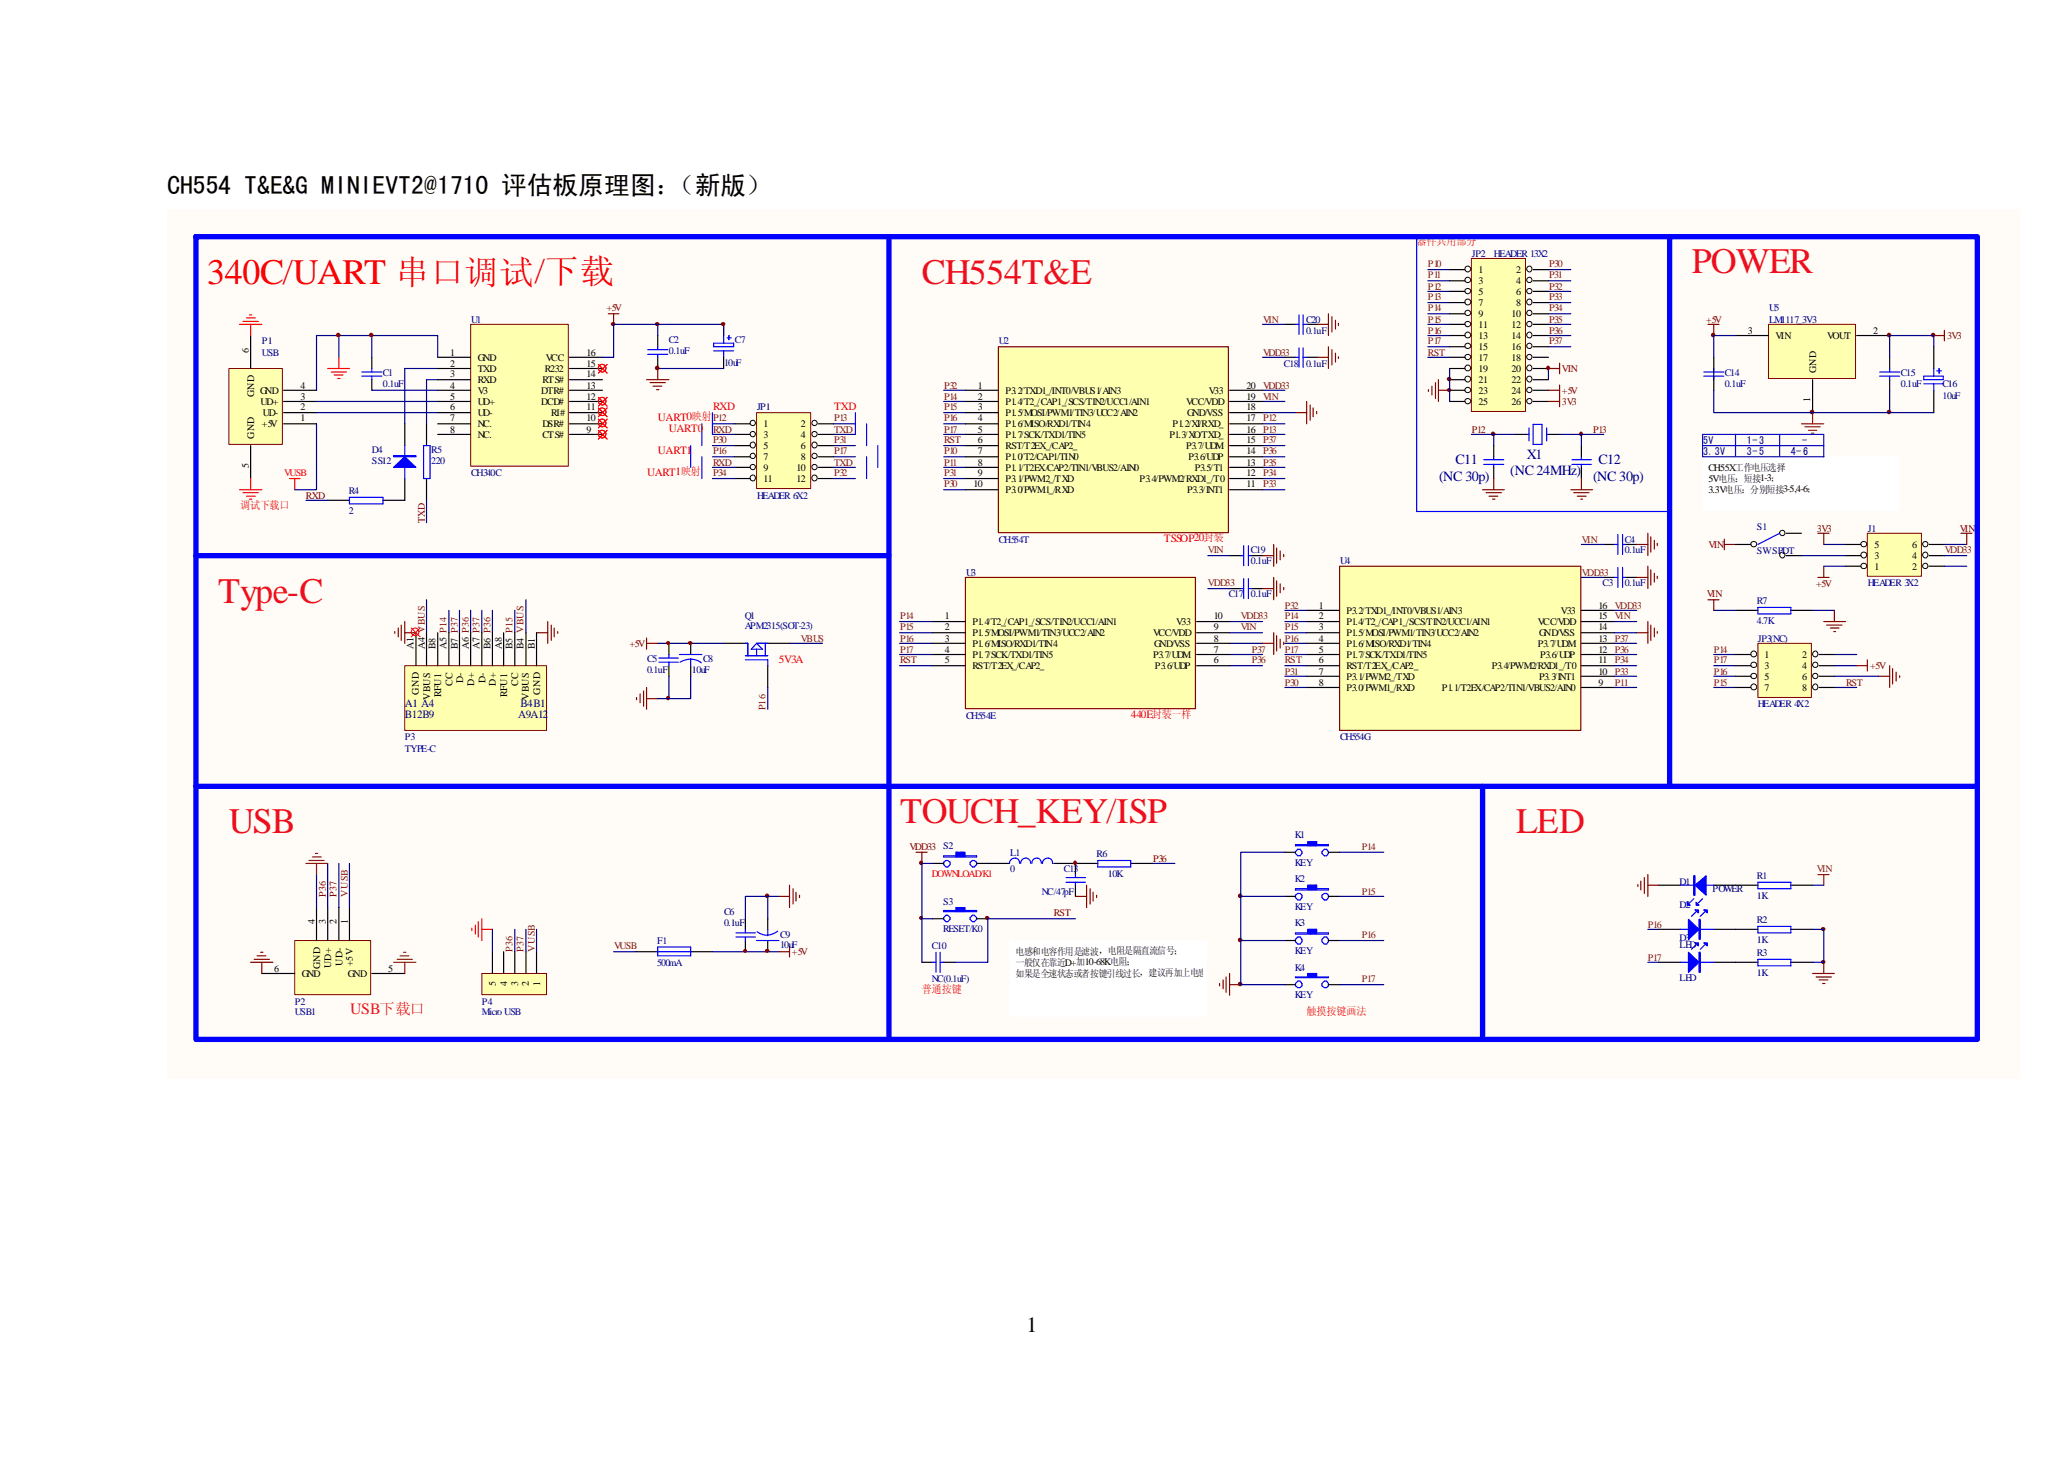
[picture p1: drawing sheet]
<svg xmlns="http://www.w3.org/2000/svg" width="297mm" height="210mm" viewBox="0 0 297 210" stroke-linecap="round" stroke-linejoin="round" font-family="sans-serif">
<defs><g id="words">
<text font-size="5.2" fill="#f00" x="29.8" y="40.8">340C/UART 串口调试/下载</text>
<g font-size="5.2" fill="#ed0e22">
<text x="132.7" y="40.8">CH554T&amp;E</text>
<text x="243.5" y="39.2">POWER</text>
<text x="31.4" y="86.7">Type-C</text>
<text x="32.9" y="119.9">USB</text>
<text x="129.5" y="118.4">TOUCH_KEY/ISP</text>
<text x="218.2" y="119.9">LED</text>
</g>
<g font-size="3.7">
<text x="24" y="28">CH554 T&amp;E&amp;G MINIEVT2@1710 评估板原理图：</text>
<text x="96.3" y="28">（新版）</text>
</g>
<text font-size="3.1" x="147.7" y="191.7">1</text>
<text font-size="2.3" fill="#ed0e22" x="50.4" y="145.9">USB下载口</text>
<g font-size="2" fill="#000080">
<text x="219.7" y="66">X1</text>
<text x="207.1" y="69.2">(NC 30p)</text>
<text x="209.5" y="66.8">C11</text>
<text x="217.3" y="68.3">(NC 24MHz)</text>
<text x="229.3" y="69.2">(NC30p)</text>
<text x="230" y="66.8">C12</text>
</g>
<g font-size="1.6" fill="#f00">
<text x="203.9" y="35.2">器件共用部分</text>
<text x="102.6" y="58.9">RXD</text>
<text x="120.1" y="58.9">TXD</text>
<text x="94.7" y="60.6">UART0映射</text>
<text x="94.7" y="65.3">UART1</text>
<text x="96.3" y="62.2">UART0</text>
<text x="93.1" y="68.4">UART1映射</text>
<text x="34.5" y="73.3">调试下载口</text>
<text x="167.5" y="78">TSSOP20封装</text>
<text x="112.1" y="95.3">5V3A</text>
<text x="162.7" y="103.3">440E封装一样</text>
<text x="132.7" y="142.8">普通按键</text>
<text x="188" y="146">触摸按键画法</text>
</g>
<g font-size="1.6" fill="#000080">
<text x="245.1" y="63.9">5V</text>
<text x="245.1" y="65.5">3.3V</text>
<text x="251.4" y="63.9">1-3</text>
<text x="251.4" y="65.5">3-5</text>
<text x="257.7" y="65.5">4- 6</text>
<text x="259.3" y="63.9">-</text>
<text x="58.3" y="101.7">A1 A4</text>
<text x="74.9" y="101.7">B4B1</text>
<text x="58.3" y="103.3">B12B9</text>
<text x="74.6" y="103.3">A9A12</text>
</g>
<g font-size="1.4" fill="#781915">
<text x="205.5" y="38.5">P10</text>
<text x="205.5" y="40.1">P11</text>
<text x="205.5" y="41.7">P12</text>
<text x="222.9" y="38.5">P30</text>
<text x="222.9" y="40.1">P31</text>
<text x="222.9" y="41.7">P32</text>
<text x="181.8" y="46.4">VIN</text>
<text x="205.5" y="43.2">P13</text>
<text x="205.5" y="44.8">P14</text>
<text x="205.5" y="46.4">P15</text>
<text x="222.9" y="43.2">P33</text>
<text x="222.9" y="44.8">P34</text>
<text x="222.9" y="46.4">P35</text>
<text x="181.8" y="51.2">VDD33</text>
<text x="205.5" y="48">P16</text>
<text x="205.5" y="49.5">P17</text>
<text x="205.5" y="51.2">RST</text>
<text x="222.9" y="48">P36</text>
<text x="222.9" y="49.5">P37</text>
<text x="135.9" y="57.5">P14</text>
<text x="135.9" y="59">P15</text>
<text x="135.9" y="55.9">P32</text>
<text x="181.8" y="55.9">VDD33</text>
<text x="181.8" y="57.5">VIN</text>
<text x="102.6" y="60.6">P12</text>
<text x="102.6" y="63.8">P30</text>
<text x="102.6" y="62.2">RXD</text>
<text x="102.6" y="65.4">P16</text>
<text x="120.1" y="60.6">P13</text>
<text x="120.1" y="63.8">P31</text>
<text x="120.1" y="62.2">TXD</text>
<text x="120.1" y="65.4">P17</text>
<text x="135.9" y="65.4">P10</text>
<text x="135.9" y="60.6">P16</text>
<text x="135.9" y="62.2">P17</text>
<text x="135.9" y="63.8">RST</text>
<text x="181.8" y="60.6">P12</text>
<text x="181.8" y="62.2">P13</text>
<text x="181.8" y="63.8">P37</text>
<text x="181.8" y="65.4">P36</text>
<text x="102.6" y="68.5">P34</text>
<text x="102.6" y="67">RXD</text>
<text x="120.1" y="68.5">P32</text>
<text x="120.1" y="67">TXD</text>
<text x="135.9" y="70.1">P30</text>
<text x="135.9" y="68.5">P31</text>
<text x="135.9" y="67">P11</text>
<text x="181.8" y="67">P35</text>
<text x="181.8" y="68.5">P34</text>
<text x="181.8" y="70.1">P33</text>
<text x="173.8" y="79.6">VIN</text>
<text x="227.7" y="82.8">VDD33</text>
<text x="227.7" y="78.1">VIN</text>
<text x="279.9" y="79.6">VDD33</text>
<text x="129.5" y="89.1">P14</text>
<text x="173.8" y="84.3">VDD33</text>
<text x="178.6" y="89.1">VDD33</text>
<text x="184.9" y="87.6">P32</text>
<text x="184.9" y="89.1">P14</text>
<text x="232.4" y="89.1">VIN</text>
<text x="232.4" y="87.6">VDD33</text>
<text x="115.2" y="92.3">VBUS</text>
<text x="129.5" y="90.7">P15</text>
<text x="129.5" y="92.3">P16</text>
<text x="129.5" y="93.9">P17</text>
<text x="129.5" y="95.4">RST</text>
<text x="178.6" y="90.7">VIN</text>
<text x="180.2" y="95.4">P36</text>
<text x="180.2" y="93.9">P37</text>
<text x="184.9" y="90.7">P15</text>
<text x="184.9" y="92.3">P16</text>
<text x="184.9" y="93.9">P17</text>
<text x="184.9" y="95.4">RST</text>
<text x="232.4" y="95.4">P34</text>
<text x="232.4" y="93.9">P36</text>
<text x="232.4" y="92.3">P37</text>
<text x="246.6" y="93.9">P14</text>
<text x="246.6" y="95.4">P17</text>
<text x="184.9" y="98.7">P30</text>
<text x="184.9" y="97">P31</text>
<text x="232.4" y="97">P33</text>
<text x="232.4" y="98.7">P11</text>
<text x="246.6" y="98.7">P15</text>
<text x="246.6" y="97">P16</text>
<text x="265.7" y="98.7">RST</text>
<text x="110.2" y="102.1" transform="rotate(-90 110.2 102.1)">P16</text>
<text x="196" y="122.4">P14</text>
<text x="261.5" y="125.5">VIN</text>
<text x="50" y="129" transform="rotate(-90 50 129)">VUSB</text>
<text x="196" y="128.7">P15</text>
<text x="73.7" y="136.9" transform="rotate(-90 73.7 136.9)">P36</text>
<text x="75.4" y="136.9" transform="rotate(-90 75.4 136.9)">P37</text>
<text x="77" y="136.9" transform="rotate(-90 77 136.9)">VUSB</text>
<text x="88.4" y="136.6">VUSB</text>
<text x="196" y="135">P16</text>
<text x="237.2" y="133.4">P16</text>
<text x="196" y="141.3">P17</text>
<text x="237.2" y="138.2">P17</text>
</g>
<g font-size="1.4" fill="#000080">
<text x="211.8" y="36.9">JP2</text>
<text x="215" y="36.9">HEADER 13X2</text>
<text x="67.8" y="46.4">U1</text>
<text x="188" y="46.4">C20</text>
<text x="254.6" y="44.8">U5</text>
<text x="254.6" y="46.4">LM1117_3V3</text>
<text x="37.7" y="49.5">P1</text>
<text x="37.7" y="51.2">USB</text>
<text x="96.3" y="49.4">C2</text>
<text x="96.3" y="51">0.1uF</text>
<text x="104.2" y="52.6">10uF</text>
<text x="105.7" y="49.4">C7</text>
<text x="143.8" y="49.5">U2</text>
<text x="184.7" y="52.8">C18</text>
<text x="188" y="52.8">0.1uF</text>
<text x="188" y="48">0.1uF</text>
<text x="55.1" y="54.1">C1</text>
<text x="55.1" y="55.7">0.1uF</text>
<text x="109" y="59">JP1</text>
<text x="248.2" y="54.1">C14</text>
<text x="248.2" y="55.7">0.1uF</text>
<text x="273.6" y="54.1">C15</text>
<text x="273.6" y="55.7">0.1uF</text>
<text x="279.6" y="55.7">C16</text>
<text x="279.6" y="57.3">10uF</text>
<text x="53.5" y="65.2">D4</text>
<text x="62.1" y="65.2">R5</text>
<text x="50.2" y="71">R4</text>
<text x="53.5" y="66.8">SS12</text>
<text x="62.1" y="66.8">220</text>
<text x="67.8" y="68.5">CH340C</text>
<text x="109" y="71.7">HEADER 6X2</text>
<text x="50.2" y="73.9">2</text>
<text x="252.8" y="76.3">S1</text>
<text x="268.8" y="76.5">J1</text>
<text x="139" y="82.8">U3</text>
<text x="143.8" y="78.1">CH554T</text>
<text x="180" y="79.6">C19</text>
<text x="180" y="81.2">0.1uF</text>
<text x="192.9" y="81.2">U4</text>
<text x="233.8" y="78.1">C4</text>
<text x="233.8" y="79.6">0.1uF</text>
<text x="252.8" y="79.8">SWSPDT</text>
<text x="107.2" y="89">Q1</text>
<text x="176.9" y="86">C17</text>
<text x="180" y="86">0.1uF</text>
<text x="230.6" y="84.3">C3</text>
<text x="233.8" y="84.3">0.1uF</text>
<text x="252.8" y="86.9">R7</text>
<text x="252.8" y="89.8">4.7K</text>
<text x="268.8" y="84.3">HEADER 3X2</text>
<text x="93.1" y="95.3">C5</text>
<text x="101.2" y="95.3">C8</text>
<text x="107.2" y="90.5">APM2315(SOT-23)</text>
<text x="253" y="92.3">JP3(NC)</text>
<text x="93.1" y="96.9">0.1uF</text>
<text x="99.6" y="96.9">10uF</text>
<text x="253" y="101.8">HEADER 4X2</text>
<text x="58.3" y="106.5">P3</text>
<text x="139" y="103.4">CH554E</text>
<text x="192.9" y="106.5">CH554G</text>
<text x="58.3" y="108.1">TYPE-C</text>
<text x="145.4" y="123.1">L1</text>
<text x="145.4" y="125.5">0</text>
<text x="153.1" y="125.5">C13</text>
<text x="157.8" y="123.3">R6</text>
<text x="186.4" y="120.6">K1</text>
<text x="186.4" y="124.6">KEY</text>
<text x="104.2" y="131.7">C6</text>
<text x="135.7" y="130.1">S3</text>
<text x="149.9" y="128.7">NC/47pF</text>
<text x="159.4" y="126.2">10K</text>
<text x="186.4" y="126.9">K2</text>
<text x="186.4" y="130.9">KEY</text>
<text x="241.7" y="130.6">D2</text>
<text x="241.7" y="127.3">D1</text>
<text x="246.5" y="128.4">POWER</text>
<text x="252.8" y="126.5">R1</text>
<text x="252.8" y="129.3">1K</text>
<text x="94.6" y="135.8">F1</text>
<text x="104.2" y="133.3">0.1uF</text>
<text x="112.3" y="134.9">C9</text>
<text x="112.3" y="136.4">10uF</text>
<text x="134.1" y="136.6">C10</text>
<text x="135.7" y="134">RESET/K0</text>
<text x="186.4" y="133.3">K3</text>
<text x="186.4" y="137.3">KEY</text>
<text x="241.7" y="135.3">D3</text>
<text x="241.7" y="136.4">LED</text>
<text x="252.8" y="137.5">R3</text>
<text x="252.8" y="132.8">R2</text>
<text x="252.8" y="135.7">1K</text>
<text x="94.6" y="139">500mA</text>
<text x="134.1" y="141.3">NC(0.1uF)</text>
<text x="186.4" y="139.6">K4</text>
<text x="186.4" y="143.5">KEY</text>
<text x="241.7" y="141.2">LED</text>
<text x="252.8" y="140.4">1K</text>
<text x="42.4" y="144.5">P2</text>
<text x="42.4" y="146.1">USB1</text>
<text x="69.3" y="144.5">P4</text>
<text x="69.3" y="146.1">Micro USB</text>
</g>
<g font-size="1.4">
<text x="212.8" y="39.3">1</text>
<text x="212.8" y="40.8">3</text>
<text x="218.2" y="39.3">2</text>
<text x="218.2" y="40.8">4</text>
<text x="212.8" y="42.4">5</text>
<text x="212.8" y="44">7</text>
<text x="212.8" y="45.6">9</text>
<text x="212.8" y="47.2">11</text>
<text x="217.5" y="45.6">10</text>
<text x="217.5" y="47.2">12</text>
<text x="218.2" y="42.4">6</text>
<text x="218.2" y="44">8</text>
<text x="35.8" y="50.7" transform="rotate(-90 35.8 50.7)">6</text>
<text x="64.8" y="51.2">1</text>
<text x="64.8" y="52.8">2</text>
<text x="68.7" y="51.9">GND</text>
<text x="68.7" y="53.5">TXD</text>
<text x="78.4" y="53.5">R232</text>
<text x="78.6" y="51.9">VCC</text>
<text x="84.4" y="51.2">16</text>
<text x="84.4" y="52.8">15</text>
<text x="212.8" y="48.8">13</text>
<text x="212.8" y="50.4">15</text>
<text x="212.8" y="51.9">17</text>
<text x="212.8" y="53.5">19</text>
<text x="217.5" y="48.8">14</text>
<text x="217.5" y="50.4">16</text>
<text x="217.5" y="51.9">18</text>
<text x="217.5" y="53.5">20</text>
<text x="251.5" y="48">3</text>
<text x="255.5" y="48.8">VIN</text>
<text x="261.4" y="53.7" transform="rotate(-90 261.4 53.7)">GND</text>
<text x="263" y="48.8">VOUT</text>
<text x="269.6" y="48">2</text>
<text x="36.6" y="57.2" transform="rotate(-90 36.6 57.2)">GND</text>
<text x="37.4" y="56.7">GND</text>
<text x="37.5" y="58.3">UD+</text>
<text x="37.8" y="59.9">UD-</text>
<text x="43.3" y="55.9">4</text>
<text x="43.3" y="57.5">3</text>
<text x="43.3" y="59">2</text>
<text x="64.8" y="55.9">4</text>
<text x="64.8" y="57.5">5</text>
<text x="64.8" y="59">6</text>
<text x="64.8" y="54.3">3</text>
<text x="68.7" y="56.7">V3</text>
<text x="68.7" y="58.3">UD+</text>
<text x="68.7" y="59.9">UD-</text>
<text x="68.7" y="55.1">RXD</text>
<text x="77.9" y="56.7">DTR#</text>
<text x="77.9" y="58.3">DCD#</text>
<text x="78.1" y="55.1">RTS#</text>
<text x="79.3" y="59.9">RI#</text>
<text x="84.4" y="54.3">14</text>
<text x="84.4" y="55.9">13</text>
<text x="84.4" y="59">11</text>
<text x="84.4" y="57.5">12</text>
<text x="140.7" y="59">3</text>
<text x="140.7" y="55.9">1</text>
<text x="140.7" y="57.5">2</text>
<text x="144.7" y="59.9">P1.5/MOSI/PWM1/TIN3/UCC2/AIN2</text>
<text x="144.7" y="56.7">P3.2/TXD1_/INT0/VBUS1/AIN3</text>
<text x="144.7" y="58.3">P1.4/T2_/CAP1_/SCS/TIN2/UCC1/AIN1</text>
<text x="170.7" y="58.3">VCC/VDD</text>
<text x="170.9" y="59.9">GND/VSS</text>
<text x="174" y="56.7">V33</text>
<text x="179.4" y="59">18</text>
<text x="179.4" y="57.5">19</text>
<text x="179.4" y="55.9">20</text>
<text x="212.8" y="55.1">21</text>
<text x="212.8" y="56.7">23</text>
<text x="212.8" y="58.3">25</text>
<text x="217.5" y="55.1">22</text>
<text x="217.5" y="56.7">24</text>
<text x="217.5" y="58.3">26</text>
<text x="260.5" y="57.8" transform="rotate(-90 260.5 57.8)">1</text>
<text x="36.6" y="63.2" transform="rotate(-90 36.6 63.2)">GND</text>
<text x="37.7" y="61.4">+5V</text>
<text x="43.3" y="60.6">1</text>
<text x="64.8" y="62.2">8</text>
<text x="64.8" y="60.6">7</text>
<text x="68.7" y="63">NC.</text>
<text x="68.7" y="61.4">NC.</text>
<text x="78.1" y="61.4">DSR#</text>
<text x="78.1" y="63">CTS#</text>
<text x="84.4" y="60.6">10</text>
<text x="84.4" y="62.2">9</text>
<text x="109.9" y="61.4">1</text>
<text x="109.9" y="63">3</text>
<text x="109.9" y="64.6">5</text>
<text x="115.2" y="61.4">2</text>
<text x="115.2" y="63">4</text>
<text x="115.2" y="64.6">6</text>
<text x="140.7" y="60.6">4</text>
<text x="140.7" y="62.2">5</text>
<text x="140.7" y="63.8">6</text>
<text x="140.7" y="65.4">7</text>
<text x="144.7" y="61.4">P1.6/MISO/RXD1/TIN4</text>
<text x="144.7" y="63">P1.7/SCK/TXD1/TIN5</text>
<text x="144.7" y="64.6">RST/T2EX_/CAP2_</text>
<text x="168.3" y="63">P1.3/XO/TXD_</text>
<text x="168.7" y="61.4">P1.2/XI/RXD_</text>
<text x="170.7" y="64.6">P3.7/UDM</text>
<text x="179.4" y="65.4">14</text>
<text x="179.4" y="63.8">15</text>
<text x="179.4" y="62.2">16</text>
<text x="179.4" y="60.6">17</text>
<text x="35.8" y="67.3" transform="rotate(-90 35.8 67.3)">5</text>
<text x="109.9" y="66.1">7</text>
<text x="109.9" y="67.7">9</text>
<text x="109.9" y="69.4">11</text>
<text x="114.6" y="67.7">10</text>
<text x="114.6" y="69.4">12</text>
<text x="115.2" y="66.1">8</text>
<text x="140.1" y="70.1">10</text>
<text x="140.7" y="67">8</text>
<text x="140.7" y="68.5">9</text>
<text x="144.7" y="66.1">P1.0/T2/CAP1/TIN0</text>
<text x="144.7" y="67.7">P1.1/T2EX/CAP2/TIN1/VBUS2/AIN0</text>
<text x="144.7" y="69.4">P3.1/PWM2_/TXD</text>
<text x="144.7" y="71">P3.0/PWM1_/RXD</text>
<text x="164" y="69.4">P3.4/PWM2/RXD1_/T0</text>
<text x="170.9" y="71">P3.3/INT1</text>
<text x="171" y="66.1">P3.6/UDP</text>
<text x="172" y="67.7">P3.5/T1</text>
<text x="179.4" y="70.1">11</text>
<text x="179.4" y="68.5">12</text>
<text x="179.4" y="67">13</text>
<text x="245.9" y="67.7">CH55X工作电压选择</text>
<text x="245.9" y="69.4">5V电压：短接1-3；</text>
<text x="245.9" y="71">3.3V电压：分别短接3-5,4-6；</text>
<text x="269.7" y="82">1</text>
<text x="269.7" y="80.4">3</text>
<text x="269.7" y="78.8">5</text>
<text x="275.2" y="82">2</text>
<text x="275.2" y="80.4">4</text>
<text x="275.2" y="78.8">6</text>
<text x="136" y="89.1">1</text>
<text x="140" y="89.9">P1.4/T2_/CAP1_/SCS/TIN2/UCC1/AIN1</text>
<text x="169.2" y="89.9">V33</text>
<text x="174.7" y="89.1">10</text>
<text x="189.8" y="87.6">1</text>
<text x="189.8" y="89.1">2</text>
<text x="193.8" y="88.3">P3.2/TXD1_/INT0/VBUS1/AIN3</text>
<text x="193.8" y="89.9">P1.4/T2_/CAP1_/SCS/TIN2/UCC1/AIN1</text>
<text x="221.3" y="89.9">VCC/VDD</text>
<text x="224.6" y="88.3">V33</text>
<text x="230" y="89.1">15</text>
<text x="230" y="87.6">16</text>
<text x="59.5" y="93.4" transform="rotate(-90 59.5 93.4)">A1</text>
<text x="61.1" y="93.4" transform="rotate(-90 61.1 93.4)">A4 VBUS</text>
<text x="62.7" y="93.4" transform="rotate(-90 62.7 93.4)">B8</text>
<text x="64.3" y="93.4" transform="rotate(-90 64.3 93.4)">A5 P14</text>
<text x="65.9" y="93.4" transform="rotate(-90 65.9 93.4)">B7 P37</text>
<text x="67.5" y="93.4" transform="rotate(-90 67.5 93.4)">A6 P36</text>
<text x="69" y="93.4" transform="rotate(-90 69 93.4)">A7 P37</text>
<text x="70.6" y="93.4" transform="rotate(-90 70.6 93.4)">B6 P36</text>
<text x="72.2" y="93.4" transform="rotate(-90 72.2 93.4)">A8</text>
<text x="73.7" y="93.4" transform="rotate(-90 73.7 93.4)">B5 P15</text>
<text x="75.4" y="93.4" transform="rotate(-90 75.4 93.4)">B4 VBUS</text>
<text x="77" y="93.4" transform="rotate(-90 77 93.4)">B1</text>
<text x="136" y="90.7">2</text>
<text x="136" y="92.3">3</text>
<text x="136" y="93.9">4</text>
<text x="136" y="95.4">5</text>
<text x="140" y="91.5">P1.5/MOSI/PWM1/TIN3/UCC2/AIN2</text>
<text x="140" y="93.1">P1.6/MISO/RXD1/TIN4</text>
<text x="140" y="94.7">P1.7/SCK/TXD1/TIN5</text>
<text x="165.9" y="94.7">P3.7/UDM</text>
<text x="165.9" y="91.5">VCC/VDD</text>
<text x="166.1" y="93.1">GND/VSS</text>
<text x="174.7" y="92.3">8</text>
<text x="174.7" y="95.4">6</text>
<text x="174.7" y="93.9">7</text>
<text x="174.7" y="90.7">9</text>
<text x="189.8" y="90.7">3</text>
<text x="189.8" y="92.3">4</text>
<text x="189.8" y="93.9">5</text>
<text x="189.8" y="95.4">6</text>
<text x="193.8" y="91.5">P1.5/MOSI/PWM1/TIN3/UCC2/AIN2</text>
<text x="193.8" y="93.1">P1.6/MISO/RXD1/TIN4</text>
<text x="193.8" y="94.7">P1.7/SCK/TXD1/TIN5</text>
<text x="221.3" y="93.1">P3.7/UDM</text>
<text x="221.5" y="91.5">GND/VSS</text>
<text x="221.7" y="94.7">P3.6/UDP</text>
<text x="230" y="92.3">13</text>
<text x="230" y="90.7">14</text>
<text x="230" y="95.4">11</text>
<text x="230" y="93.9">12</text>
<text x="253.9" y="94.7">1</text>
<text x="259.3" y="94.7">2</text>
<text x="60.3" y="99.9" transform="rotate(-90 60.3 99.9)">GND</text>
<text x="61.9" y="100.7" transform="rotate(-90 61.9 100.7)">VBUS</text>
<text x="63.5" y="100.3" transform="rotate(-90 63.5 100.3)">RFU1</text>
<text x="65.1" y="98.7" transform="rotate(-90 65.1 98.7)">CC</text>
<text x="66.6" y="98.3" transform="rotate(-90 66.6 98.3)">D-</text>
<text x="68.2" y="98.7" transform="rotate(-90 68.2 98.7)">D+</text>
<text x="69.8" y="98.3" transform="rotate(-90 69.8 98.3)">D-</text>
<text x="71.4" y="98.7" transform="rotate(-90 71.4 98.7)">D+</text>
<text x="73" y="100.3" transform="rotate(-90 73 100.3)">RFU1</text>
<text x="74.6" y="98.7" transform="rotate(-90 74.6 98.7)">CC</text>
<text x="76.1" y="100.7" transform="rotate(-90 76.1 100.7)">VBUS</text>
<text x="77.7" y="99.9" transform="rotate(-90 77.7 99.9)">GND</text>
<text x="140" y="96.3">RST/T2EX_/CAP2_</text>
<text x="166.2" y="96.3">P3.6/UDP</text>
<text x="189.8" y="97">7</text>
<text x="189.8" y="98.7">8</text>
<text x="193.8" y="96.3">RST/T2EX_/CAP2_</text>
<text x="193.8" y="97.8">P3.1/PWM2_/TXD</text>
<text x="193.8" y="99.4">P3.0/PWM1_/RXD</text>
<text x="207.5" y="99.4">P1.1/T2EX/CAP2/TIN1/VBUS2/AIN0</text>
<text x="214.7" y="96.3">P3.4/PWM2/RXD1_/T0</text>
<text x="221.5" y="97.8">P3.3/INT1</text>
<text x="230" y="98.7">9</text>
<text x="230" y="97">10</text>
<text x="253.9" y="96.3">3</text>
<text x="253.9" y="97.8">5</text>
<text x="253.9" y="99.4">7</text>
<text x="259.3" y="96.3">4</text>
<text x="259.3" y="97.8">6</text>
<text x="259.3" y="99.4">8</text>
<text x="45.3" y="132.9" transform="rotate(-90 45.3 132.9)">4</text>
<text x="46.9" y="132.9" transform="rotate(-90 46.9 132.9)">3</text>
<text x="48.4" y="132.9" transform="rotate(-90 48.4 132.9)">2</text>
<text x="50" y="132.9" transform="rotate(-90 50 132.9)">1</text>
<text x="146.1" y="137.4">电感和电容作用是滤波，电阻是隔直流信号；</text>
<text x="39.5" y="139.8">6</text>
<text x="43.4" y="140.6">GND</text>
<text x="46.1" y="139.5" transform="rotate(-90 46.1 139.5)">GND</text>
<text x="47.7" y="139.3" transform="rotate(-90 47.7 139.3)">UD+</text>
<text x="49.3" y="139" transform="rotate(-90 49.3 139)">UD-</text>
<text x="50" y="140.6">GND</text>
<text x="50.8" y="139" transform="rotate(-90 50.8 139)">+5V</text>
<text x="55.9" y="139.8">5</text>
<text x="71.4" y="141.8" transform="rotate(-90 71.4 141.8)">5</text>
<text x="73" y="141.8" transform="rotate(-90 73 141.8)">4</text>
<text x="74.6" y="141.8" transform="rotate(-90 74.6 141.8)">3</text>
<text x="76.1" y="141.8" transform="rotate(-90 76.1 141.8)">2</text>
<text x="77.7" y="141.8" transform="rotate(-90 77.7 141.8)">1</text>
<text x="146.1" y="139">一般仅在靠近D+加10-68K电阻；</text>
<text x="146.1" y="140.6">如果是全速状态或者按键引线过长，建议再加上电感</text>
<text x="173.7" y="140.4">和电容</text>
</g>
<g font-size="1.4" fill="#800000">
<text x="87.3" y="44.8">+5V</text>
<text x="245.5" y="46.4">+5V</text>
<text x="224.8" y="53.5">VIN</text>
<text x="280.2" y="48.8">3V3</text>
<text x="224.8" y="56.7">+5V</text>
<text x="224.8" y="58.3">3V3</text>
<text x="211.8" y="62.2">P12</text>
<text x="229.3" y="62.2">P13</text>
<text x="44" y="71.7">RXD</text>
<text x="61.1" y="75.2" transform="rotate(-90 61.1 75.2)">TXD</text>
<text x="261.5" y="76.5">3V3</text>
<text x="282" y="76.5">VIN</text>
<text x="245.9" y="78.8">VIN</text>
<text x="245.6" y="86">VIN</text>
<text x="261.4" y="84.4">+5V</text>
<text x="90.6" y="93.1">+5V</text>
<text x="269.2" y="96.3">+5V</text>
<text x="130.9" y="122.4">VDD33 S2</text>
<text x="165.9" y="124">P36</text>
<text x="46.9" y="129" transform="rotate(-90 46.9 129)">P36</text>
<text x="48.4" y="129" transform="rotate(-90 48.4 129)">P37</text>
<text x="151.6" y="131.8">RST</text>
<text x="114" y="137.3">+5V</text>
</g>
<g font-size="1.4" fill="#f00">
<text x="40.9" y="68.5">VUSB</text>
<text x="134.1" y="126.2">DOWNLOAD/K1</text>
</g>
</g></defs>
<path d="M24 30.1h266.7v125.2h-266.7z" fill-rule="evenodd" fill="#fffcf8"/>
<g fill="none" stroke="#00f" stroke-width=".17">
<path d="M213.5 66.8h2.9M213.5 66.1h2.9M215 65.7v.4M215 66.8v.4M219.7 62.5h.3M220 61.6v1.8M220.6 61.1h1.3v2.8h-1.3zM222.6 61.6v1.8M222.6 62.5h.2M226.2 66.8h2.8M226.2 66.1h2.8M227.6 65.7v.4"/>
<path d="M227.6 66.8v.4"/>
</g>
<path d="M215 64.1v1.6M215 67.2v1.6M218.1 62.5h1.6M222.8 62.5h1.7M227.6 64.1v1.6M227.6 67.2v1.6" fill="none" stroke="#000" stroke-width=".17"/>
<path d="M213.4 70.5h3.1M213.9 70.9h2.2M214.3 71.4h1.3M214.8 71.8h.3M215 68.8v1.7M226.1 70.5h3.1M226.5 70.9h2.2M227 71.4h1.3M227.5 71.8h.3M227.6 68.8v1.7" fill="none" stroke="#800000" stroke-width=".17"/>
<path d="M42.4 135.3h10.9v7.8h-10.9z" fill-rule="evenodd" fill="#ffffb0" stroke="#800000" stroke-width=".14"/>
<g fill="none" stroke="#000" stroke-width=".17">
<path d="M94.7 48.3v1.6M94.7 51.4v1.6M104.1 46.7v1.6M104.1 51.4v1.6M45.6 130.6v4.7M47.2 130.6v4.7M48.8 130.6v4.7M50.3 130.6v4.7M91.5 136.9h3.2M99.4 136.9h3.1M107.3 132.2v1.5M107.3 135.3v1.6"/>
<path d="M110.5 132.2v1.5M110.5 135.3v1.6M132.7 138.4h1.5M134.2 132.2h1.6M135.8 138.4h1.6M140.5 132.2h1.7M184.9 135.3h1.5M184.9 122.6h1.5M184.9 129h1.5M191.2 135.3h1.6M191.2 122.6h1.6M191.2 129h1.6"/>
<path d="M238.7 138.4h3.2M238.7 133.7h3.2M238.7 127.4h3.2M246.6 138.4h6.4M246.6 133.7h6.4M246.6 127.4h6.4M257.7 138.4h3.2M257.7 133.7h3.2M257.7 127.4h3.2M37.7 140.1h4.7M53.5 140.1h4.8M184.9 141.7h1.5"/>
<path d="M191.2 141.7h1.6"/>
</g>
<g fill="none" stroke="#000080" stroke-width=".17">
<path d="M205.5 38.8h3.1M222.8 38.8h3.3M94.7 53h9.4M135.8 56.1h3.1M135.8 57.8h3.1M135.8 59.4h3.1M181.7 56.1h3.2M181.7 57.8h3.2M181.7 59.4h4.7M205.5 40.4h3.1M205.5 41.9h3.1M205.5 43.5h3.1"/>
<path d="M205.5 45.1h3.1M205.5 46.7h3.1M205.5 48.3h3.1M205.5 49.9h3.1M205.5 51.4h3.1M222.8 40.4h3.3M222.8 41.9h3.3M222.8 43.5h3.3M222.8 45.1h3.3M222.8 46.7h3.3M222.8 48.3h3.3M222.8 49.9h3.3"/>
<path d="M102.5 61h3.2M102.5 62.5h3.2M102.5 64.1h3.2M120 61h3.1M120 62.5h3.1M120 64.1h3.1M135.8 61h3.1M135.8 62.5h3.1M135.8 64.1h3.1M135.8 65.7h3.1M135.8 67.2h3.1M135.8 68.8h3.1"/>
<path d="M135.8 70.5h3.1M181.7 61h3.2M181.7 62.5h3.2M181.7 64.1h3.2M181.7 65.7h3.2M181.7 67.2h3.2M181.7 68.8h3.2M181.7 70.5h3.2M129.5 89.4h4.7M129.5 91h4.7M129.5 92.6h4.7M129.5 94.2h4.7"/>
<path d="M129.5 95.8h4.7M177 89.4h4.7M177 91h4.7M177 92.6h4.7M177 94.2h4.7M177 95.8h4.7M45.6 125.8v4.8M47.2 124.2v6.4M48.8 124.2v6.4M50.3 124.2v6.4M88.3 136.9h3.2M102.5 136.9h9.6"/>
<path d="M110.5 129v3.2M192.8 135.3h6.3M192.8 129h6.3M192.8 122.6h6.3M237.2 133.7h1.5M237.2 138.4h1.5M192.8 141.7h6.3"/>
</g>
<path d="M44 124.2h3.2M44.4 123.8h2.3M45 123.3h1.2M45.4 122.8h.3M45.6 124.2v1.6M56.6 138.4h3.3M57.1 138h2.3M57.6 137.5h1.2M58.1 137h.3M58.3 138.4v1.7M261.6 125.8h1.6M262.5 125.8v1.6" fill="none" stroke="#781915" stroke-width=".17"/>
<g fill="none" stroke="#00f" stroke-width=".17">
<path d="M93.2 51h2.9M93.2 50.3h2.9M94.7 49.9v.4M94.7 51v.4M102.7 49.4h2.9v.5h-2.9zM102.7 50.5h2.9M104.1 48.3v1.1M104.1 50.5v.9M104.6 48.6h.6M104.9 48.3v.6M94.7 136.2h4.7v1.3h-4.7zM94.7 136.9h4.7"/>
<path d="M105.9 134.2h2.8M105.9 134.8h2.8M107.3 133.7v.5M107.3 134.8v.5M108.9 135.3h3.2M110.5 133.7v.9M111.9 134a2.27 2.27 0 0 1-2.9 0M134.2 138.4h.5M134.7 137v2.9M135.3 138.4h.5M135.3 137v2.9M135.8 131h4.7v.2h-4.7z"/>
<path d="M135.8 132l.3-.3h.3l.3 .3v.3l-.3 .3h-.3l-.3-.3zM137.6 131.2v-.6h1.3v.6M137.6 130.9h1.3M137.6 130.7h1.3M137.7 130.6v.6M137.8 130.6v.6M138 130.6v.6M138.2 130.6v.6M138.3 130.6v.6M138.5 130.6v.6M138.7 130.6v.6M139.6 132l.4-.3h.2l.3 .3v.3l-.3 .3h-.2l-.4-.3z"/>
<path d="M186.4 134.2h4.8v.2h-4.8zM186.4 135.1l.4-.3h.3l.3 .3v.4l-.3 .3h-.3l-.4-.3zM186.4 127.9h4.8v.1h-4.8zM186.4 121.5h4.8v.2h-4.8zM186.4 122.5l.4-.3h.3l.3 .3v.3l-.3 .3h-.3l-.4-.3zM186.4 128.8l.4-.3h.3l.3 .3v.3l-.3 .4h-.3l-.4-.4zM188.2 134.4v-.7h1.3v.7M188.2 128v-.6h1.3v.6M188.2 121.7v-.6h1.3v.6M188.2 134h1.3M188.2 133.9h1.3M188.2 121.3h1.3"/>
<path d="M188.2 127.7h1.3M188.2 127.5h1.3M188.4 121.1v.6M188.4 127.4v.6M188.4 133.7v.7M188.6 121.1v.6M188.6 127.4v.6M188.6 133.7v.7M188.8 121.1v.6M188.8 127.4v.6M188.8 133.7v.7M189 121.1v.6"/>
<path d="M189 127.4v.6M189 133.7v.7M189.1 121.1v.6M189.1 127.4v.6M189.1 133.7v.7M189.3 121.1v.6M189.3 127.4v.6M189.3 133.7v.7M190.2 128.8l.4-.3h.3l.3 .3v.3l-.3 .4h-.3l-.4-.4zM190.6 134.8h.3l.3 .3v.4l-.3 .3h-.3l-.4-.3v-.4zM190.6 122.2h.3l.3 .3v.3l-.3 .3h-.3l-.4-.3v-.3zM241.9 138.4h4.7"/>
<path d="M241.9 133.7h4.7M241.9 127.4h4.7M243.8 129.3l-.6 .6M244.1 135.9l-.7 .7M244.1 131.2l-.7 .6M245 129.3l-.6 .6M245.4 135.9l-.7 .7M245.4 131.2l-.7 .6M253 133.3h4.7v.9h-4.7zM253 126.9h4.7v1h-4.7zM253 138h4.7v1h-4.7zM186.4 140.6h4.8h-4.8z"/>
<path d="M186.4 141.5l.4-.3h.3l.3 .3v.3l-.3 .3h-.3l-.4-.3zM188.2 140.6v-.5h1.3v.5M188.2 140.4h1.3M188.2 140.2h1.3M188.4 140.1v.5M188.6 140.1v.5M188.8 140.1v.5M189 140.1v.5M189.1 140.1v.5M189.3 140.1v.5M190.6 141.2h.3l.3 .3v.3l-.3 .3h-.3l-.4-.3v-.3z"/>
</g>
<g fill="none" stroke="#800000" stroke-width=".17">
<path d="M93 54.6h3.3M93.6 55h2.2M94 55.6h1.2M94.5 56.1h.3M94.7 53v1.6M186.4 59.4h1.6M188 57.8v3.2M188.6 58.3v2.2M189 58.7v1.3M189.5 59.2v.3M205.6 56.1v.2M206.1 55.6v1.2"/>
<path d="M206.6 55v2.3M207 54.6v3.2M207 56.1h1.6M222.8 53h1.7M224.5 52.3v1.5M181.7 92.6h1.6M183.3 91v3.2M183.7 91.5v2.2M184.2 92v1.2M184.7 92.4v.3M112.1 129h1.5M112.1 136.9h1.5"/>
<path d="M113.6 127.4v3.2M113.6 136.1v1.6M114.1 127.9v2.2M114.6 128.4v1.2M115.1 128.8v.3M131.8 122.6h1.6M132.7 122.6v1.6M175.5 141.5v.3M176 141v1.3M176.4 140.6v2.2M177 140.1v3.1M177 141.7h1.6"/>
</g>
<g fill="#00f" stroke="#00f" stroke-width=".17">
<path d="M243 137l1.5 1.4-1.5 1.5z" fill-rule="evenodd"/>
<path d="M244.5 137h.2v2.9h-.2z" fill-rule="evenodd"/>
<path d="M245.2 135.7h.5v.4z" fill-rule="evenodd"/>
<path d="M243.9 135.7h.5v.4z" fill-rule="evenodd"/>
<path d="M243 132.3l1.5 1.4-1.5 1.4z" fill-rule="evenodd"/>
<path d="M244.5 132.3h.2v2.8h-.2z" fill-rule="evenodd"/>
<path d="M245.2 130.9h.5v.4z" fill-rule="evenodd"/>
<path d="M243.9 130.9h.5v.4z" fill-rule="evenodd"/>
<path d="M243.9 127.4l1.6-1.4v2.8z" fill-rule="evenodd"/>
<path d="M243.8 126h.1v2.8h-.1z" fill-rule="evenodd"/>
<path d="M242.8 129.8l.4 .4h-.4z" fill-rule="evenodd"/>
<path d="M244.1 129.8l.4 .4h-.4z" fill-rule="evenodd"/>
</g>
<path d="M213.4 113.1v36.4" fill="none" stroke="#00f" stroke-width=".76"/>
<path d="M32.9 53h7.7v10.9h-7.7z" fill-rule="evenodd" fill="#ffffb0" stroke="#800000" stroke-width=".14"/>
<path d="M36.1 48.3v4.7M40.8 56.1h4.8M40.8 57.8h4.8M40.8 59.4h4.8M36.1 64.1v4.7M40.8 61h4.8" fill="none" stroke="#000" stroke-width=".17"/>
<g fill="none" stroke="#f00" stroke-width=".17">
<path d="M34.5 46.7h3.2M35 46.2h2.2M35.5 45.7h1.2M35.9 45.3h.3M36.1 46.7v1.6M47.2 53h3.1M47.7 53.5h2.2M48.1 53.9h1.3M48.6 54.5h.3M48.8 51.4v1.6M34.5 70.5h3.2M35 70.9h2.2"/>
<path d="M35.5 71.4h1.2M35.9 71.8h.3M36.1 68.8v1.7M41.7 68.8h1.5M42.4 68.8v1.7"/>
</g>
<path d="M45.6 61v9.5h-3.2" fill="none" stroke="#000080" stroke-width=".17"/>
<path d="M45.6 57.8h17.4M45.6 59.4h17.4M48.8 48.3v3.1M58.3 53h4.7M61.4 54.6h1.6M63 51.4v-3.1h-17.4v7.8" fill="none" stroke="#11037f" stroke-width=".17"/>
<path d="M108.9 59.4h7.8v10.9h-7.8z" fill-rule="evenodd" fill="#ffffb0" stroke="#800000" stroke-width=".14"/>
<g fill="none" stroke="#000" stroke-width=".14">
<circle cx="108.3" cy="68.8" r=".4"/>
<circle cx="108.3" cy="64" r=".4"/>
<circle cx="108.3" cy="62.5" r=".38"/>
<circle cx="108.3" cy="65.6" r=".38"/>
<circle cx="108.3" cy="60.8" r=".38"/>
<circle cx="108.3" cy="67.2" r=".38"/>
<circle cx="117.2" cy="68.8" r=".41"/>
<circle cx="117.2" cy="64" r=".41"/>
<circle cx="117.2" cy="62.5" r=".39"/>
<circle cx="117.2" cy="65.6" r=".39"/>
<circle cx="117.2" cy="60.8" r=".39"/>
<circle cx="117.2" cy="67.2" r=".39"/>
</g>
<g fill="none" stroke="#000" stroke-width=".17">
<path d="M105.7 61h2.2M105.7 62.5h2.2M105.7 64.1h2.2M105.7 65.7h2.2M105.7 67.2h2.2M105.7 68.8h2.2M117.8 61h2.2M117.8 62.5h2.2M117.8 64.1h2.2M117.8 65.7h2.2M117.8 67.2h2.2M117.8 68.8h2.2"/>
<path d="M134.2 124.2h1.6M140.5 124.2h1.7"/>
</g>
<path d="M94.7 46.7v1.6M102.5 65.7h3.2M102.5 67.2h3.2M102.5 68.8h3.2M120 65.7h3.1M120 67.2h3.1M120 68.8h3.1M165.9 124.2h3.2" fill="none" stroke="#000080" stroke-width=".17"/>
<g fill="none" stroke="#00f" stroke-width=".17">
<path d="M102.5 59.4v3.1M123.1 59.4v3.1M99.4 64.1v3.1M101 61v3.1M101 65.7v3.1M124.7 61v3.1M124.7 65.7v3.1M126.3 64.1v3.1M135.8 123.1h4.7v.2h-4.7zM135.8 124.1l.3-.3h.3l.3 .3v.3l-.3 .3h-.3l-.3-.3zM137.6 123.3v-.7h1.3v.7M137.6 123h1.3"/>
<path d="M137.6 122.8h1.3M137.7 122.6v.7M137.8 122.6v.7M138 122.6v.7M138.2 122.6v.7M138.3 122.6v.7M138.5 122.6v.7M138.7 122.6v.7M139.6 124.1l.4-.3h.2l.3 .3v.3l-.3 .3h-.2l-.4-.3z"/>
</g>
<path d="M36.1 138.4h3.2M36.6 138h2.2M37 137.5h1.3M37.5 137h.3M37.7 138.4v1.7" fill="none" stroke="#800000" stroke-width=".17"/>
<path d="M69.3 140.1h9.4v3h-9.4z" fill-rule="evenodd" fill="#ffffb0" stroke="#800000" stroke-width=".14"/>
<path d="M70.9 136.9v3.2M72.5 136.9v3.2M74.1 136.9v3.2M75.7 136.9v3.2M77.2 136.9v3.2" fill="none" stroke="#000" stroke-width=".17"/>
<path d="M70.9 133.7v3.2M74.1 133.7v3.2M75.7 133.7v3.2" fill="none" stroke="#000080" stroke-width=".17"/>
<path d="M67.9 133.5v.4M68.4 133.1v1.3M68.8 132.6v2.2M69.3 132.2v3.1M69.3 133.7h1.6" fill="none" stroke="#f00" stroke-width=".17"/>
<g fill="#800000" stroke="#800000" stroke-width=".14">
<path d="M110.2 136.7l.2-.1 .3 .2-.3 .2h-.2z" fill-rule="evenodd"/>
<path d="M107 136.7l.3-.1h.1v.4h-.3z" fill-rule="evenodd"/>
<path d="M110.2 128.7l.2-.1 .2 .1 .1 .2-.1 .2h-.2l-.2-.1z" fill-rule="evenodd"/>
</g>
<path d="M67.7 46.7h14.1v20.4h-14.1z" fill-rule="evenodd" fill="#ffffb0" stroke="#800000" stroke-width=".14"/>
<g fill="none" stroke="#000" stroke-width=".17">
<path d="M53.5 51.4v1.6M53.5 54.6v1.5M63 56.1h4.7M63 57.8h4.7M63 59.4h4.7M63 51.4h4.7M63 53h4.7M63 54.6h4.7M82 56.1h4.7M82 57.8h4.7M82 59.4h4.7M82 51.4h4.7"/>
<path d="M82 53h4.7M82 54.6h4.7M63 61h4.7M63 62.5h4.7M82 61h4.7M82 62.5h4.7"/>
</g>
<path d="M52.1 54.1h2.8M52.1 53.5h2.8M53.5 53v.5M53.5 54.1v.5" fill="none" stroke="#00f" stroke-width=".17"/>
<path d="M53.5 56.1h9.5M53.5 48.3v3.1" fill="none" stroke="#000080" stroke-width=".17"/>
<g fill="#800000" stroke="#800000" stroke-width=".14">
<path d="M262.2 133.5h.3l.1 .1-.1 .2h-.3l-.1-.2z" fill-rule="evenodd"/>
<path d="M178.3 141.4l.2-.1 .2 .3-.2 .2-.2-.1z" fill-rule="evenodd"/>
</g>
<path d="M235.7 127.3v.2M236.1 126.8v1.2M236.6 126.3v2.2M237.2 125.8v3.2M237.2 127.4h1.5" fill="none" stroke="#800000" stroke-width=".17"/>
<path d="M211.8 37.2h7.7v22h-7.7z" fill-rule="evenodd" fill="#ffffb0" stroke="#800000" stroke-width=".14"/>
<g fill="none" stroke="#000" stroke-width=".14">
<circle cx="211.2" cy="38.7" r=".42"/>
<circle cx="220.1" cy="38.7" r=".4"/>
<circle cx="211.2" cy="43.4" r=".43"/>
<circle cx="211.2" cy="52.9" r=".42"/>
<circle cx="211.2" cy="48.2" r=".42"/>
<circle cx="211.2" cy="54.5" r=".42"/>
<circle cx="211.3" cy="51.4" r=".41"/>
<circle cx="211.3" cy="46.6" r=".41"/>
<circle cx="211.3" cy="57.7" r=".41"/>
<circle cx="211.3" cy="56.1" r=".41"/>
<circle cx="211.3" cy="40.3" r=".41"/>
<circle cx="211.3" cy="45" r=".41"/>
<circle cx="211.3" cy="49.8" r=".41"/>
<circle cx="211.3" cy="41.9" r=".41"/>
<circle cx="220.1" cy="43.4" r=".4"/>
<circle cx="220.1" cy="52.9" r=".4"/>
<circle cx="220.1" cy="48.2" r=".4"/>
<circle cx="220.1" cy="54.5" r=".4"/>
<circle cx="220.1" cy="51.4" r=".38"/>
<circle cx="220.1" cy="46.6" r=".38"/>
<circle cx="220.1" cy="57.7" r=".38"/>
<circle cx="220.1" cy="49.8" r=".38"/>
<circle cx="220.1" cy="40.3" r=".38"/>
<circle cx="220.1" cy="56.1" r=".38"/>
<circle cx="220.1" cy="45" r=".38"/>
<circle cx="220.1" cy="41.9" r=".38"/>
</g>
<g fill="none" stroke="#000" stroke-width=".17">
<path d="M208.6 38.8h2.2M220.6 38.8h2.2M208.6 40.4h2.2M208.6 41.9h2.2M208.6 43.5h2.2M208.6 45.1h2.2M208.6 46.7h2.2M208.6 48.3h2.2M208.6 49.9h2.2M208.6 51.4h2.2M208.6 53h2.2M208.6 54.6h2.2"/>
<path d="M208.6 56.1h2.2M208.6 57.8h2.2M220.6 40.4h2.2M220.6 41.9h2.2M220.6 43.5h2.2M220.6 45.1h2.2M220.6 46.7h2.2M220.6 48.3h2.2M220.6 49.9h2.2M220.6 51.4h2.2M220.6 53h2.2M220.6 54.6h2.2"/>
<path d="M220.6 56.1h2.2M220.6 57.8h2.2M96.3 92.6v1.6M96.3 95.8v1.5M99.4 92.6v1.6M99.4 95.8v1.5M104.1 92.6h3.2M110.5 95.8v3.1M110.5 92.6h3.1"/>
</g>
<g fill="#800000" stroke="#800000" stroke-width=".14">
<path d="M94.4 52.8l.2-.1 .2 .2a.25 .25 0 0 1-.2 .3 .25 .25 0 0 1-.3-.3z" fill-rule="evenodd"/>
<path d="M94.4 46.5l.2-.1 .2 .2a.24 .24 0 0 1-.3 .2 .24 .24 0 0 1-.1-.3z" fill-rule="evenodd"/>
<path d="M48.5 48l.2-.1 .1 .1 .1 .2-.1 .2h-.3l-.1-.2z" fill-rule="evenodd"/>
<path d="M53.2 48l.2-.1 .2 .1 .1 .2-.1 .2h-.3l-.1-.2z" fill-rule="evenodd"/>
<path d="M96 100.2h.3l.1 .2-.2 .3-.3-.3z" fill-rule="evenodd"/>
<path d="M99.2 92.4h.3v.2l-.2 .1h-.1l-.1-.2z" fill-rule="evenodd"/>
<path d="M96 92.4h.3v.3h-.3l-.1-.2z" fill-rule="evenodd"/>
</g>
<path d="M28.2 79.9h99.7" fill="none" stroke="#00f" stroke-width=".76"/>
<g fill="none" stroke="#800000" stroke-width=".17">
<path d="M56.8 90.9v.2M57.3 90.4v1.2M57.7 89.9v2.2M58.3 89.4v3.2M58.3 91h1.6M77.2 91h1.6M78.8 89.4v3.2M79.3 89.9v2.2M79.8 90.4v1.2M80.3 90.9v.2M92.1 99.8v1.3M92.6 99.4v2.2"/>
<path d="M93 91.8v1.6M93 98.9v3.1M93 92.6h1.7M91.6 100.3v.4M93 100.5h1.7"/>
</g>
<g fill="none" stroke="#00f" stroke-width=".17">
<path d="M94.8 95.3h2.8M94.8 94.7h2.8M96.3 94.2v.5M96.3 95.3v.5M97.8 94.2h3.2M97.9 95.3a2.73 2.73 0 0 1 3 0M99.4 94.8v1M107.3 94.3h3.2M107.3 92.6h.3v1.7M107.3 94.9h3.2v.9M108.9 92.6h1.6M108.9 92.6l.8 .8h-1.6z"/>
<path d="M108.9 93.4v.9M110.2 92.6v1.7"/>
</g>
<path d="M94.7 92.6h9.4M96.3 97.3v3.2M110.5 98.9v3.1M113.6 92.6h4.8" fill="none" stroke="#000080" stroke-width=".17"/>
<path d="M143.7 49.9h33.1v26.7h-33.1z" fill-rule="evenodd" fill="#ffffb0" stroke="#800000" stroke-width=".17"/>
<g fill="none" stroke="#000" stroke-width=".17">
<path d="M138.9 59.4h4.8M138.9 57.8h4.8M138.9 56.1h4.8M177 59.4h4.7M177 57.8h4.7M177 56.1h4.7M138.9 61h4.8M138.9 62.5h4.8M138.9 64.1h4.8M138.9 65.7h4.8M138.9 67.2h4.8M138.9 68.8h4.8"/>
<path d="M138.9 70.5h4.8M177 61h4.7M177 62.5h4.7M177 64.1h4.7M177 65.7h4.7M177 67.2h4.7M177 68.8h4.7M177 70.5h4.7"/>
</g>
<path d="M138.9 83.1h33.1v18.9h-33.1z" fill-rule="evenodd" fill="#ffffb0" stroke="#800000" stroke-width=".17"/>
<g fill="none" stroke="#000" stroke-width=".17">
<path d="M47.2 72h3.1M58.3 61v3.1M58.3 68.8v3.2h-3.2M61.4 61v3.1M61.4 68.8v3.2M134.2 91h4.7M134.2 92.6h4.7M134.2 94.2h4.7M134.2 95.8h4.7M134.2 89.4h4.7M172.2 91h4.8M172.2 92.6h4.8"/>
<path d="M172.2 94.2h4.8M172.2 95.8h4.8M172.2 89.4h4.8M142.2 124.2h3.1M151.6 124.2h6.4M154.8 124.2v1.6M154.8 127.4v1.6M162.7 124.2h3.2"/>
</g>
<g fill="none" stroke="#000080" stroke-width=".17">
<path d="M58.3 53v8M61.4 54.6v6.4M44 72h3.2M61.4 72v3.2M61.4 86.3v4.7M64.6 87.8v3.2M66.1 87.8v3.2M67.7 87.8v3.2M69.3 87.8v3.2M70.9 87.8v3.2M74.1 87.8v3.2M75.7 86.3v4.7"/>
<path d="M77.2 133.7v3.2M178.6 135.3h6.3"/>
</g>
<path d="M50.3 71.6h4.8v.9h-4.8zM58.3 64.1v4.7M61 64.1h.9v4.7h-.9zM145.3 124.2a.72 .72 0 0 1 .7-.7 .72 .72 0 0 1 .7 .7M146.9 124.2a.72 .72 0 0 1 .7-.7 .72 .72 0 0 1 .7 .7M148.5 124.2a.68 .68 0 0 1 .7-.7 .68 .68 0 0 1 .7 .7M150 124.2a.72 .72 0 0 1 .7-.7 .72 .72 0 0 1 .8 .7M153.4 126.9h2.8M153.4 126.3h2.8M154.8 125.8v.5M154.8 126.9v.5M158 123.8h4.7v.9h-4.7z" fill="none" stroke="#00f" stroke-width=".17"/>
<path d="M154.8 129h1.6M156.4 127.4v3.2M156.9 127.9v2.2M157.3 128.4v1.2M157.8 128.8v.3" fill="none" stroke="#800000" stroke-width=".17"/>
<path d="M145.3 135.3h28.4v10.9h-28.4z" fill-rule="evenodd" fill="#fff" stroke="#fff" stroke-width=".14"/>
<g fill="#800000" stroke="#800000" stroke-width=".14">
<path d="M141.9 131.9h.3l.1 .2-.2 .2-.2-.1-.1-.1z" fill-rule="evenodd"/>
<path d="M132.4 131.9h.3v.3h-.3l-.1-.1z" fill-rule="evenodd"/>
<path d="M154.6 124l.1-.1 .2 .1v.1l-.1 .3-.2-.1z" fill-rule="evenodd"/>
</g>
<g fill="#00f" stroke="#00f" stroke-width=".17">
<path d="M56.6 65.5h3.3v.2h-3.3z" fill-rule="evenodd"/>
<path d="M56.6 67.2l1.7-1.5 1.6 1.5z" fill-rule="evenodd"/>
</g>
<path d="M58.3 95.8h20.4v9.3h-20.4z" fill-rule="evenodd" fill="#ffffb0" stroke="#800000" stroke-width=".14"/>
<g fill="none" stroke="#000" stroke-width=".17">
<path d="M278.3 49.9v3.1M278.3 56.1v3.3M59.9 91v4.8M61.4 91v4.8M63 91v4.8M64.6 91v4.8M66.1 91v4.8M67.7 91v4.8M69.3 91v4.8M70.9 91v4.8M72.5 91v4.8M74.1 91v4.8"/>
<path d="M75.7 91v4.8M77.2 91v4.8"/>
</g>
<g fill="#800000" stroke="#800000" stroke-width=".14">
<path d="M178.3 135.1l.2-.1h.1l.1 .2-.2 .3a.25 .25 0 0 1-.3-.1 .25 .25 0 0 1 .1-.3z" fill-rule="evenodd"/>
<path d="M178.3 128.7l.2-.1 .1 .1 .1 .2-.1 .2h-.1l-.2-.1z" fill-rule="evenodd"/>
</g>
<path d="M276.9 54.1h2.8v.5h-2.8zM276.9 55.2h2.8M278.3 53v1.1M278.3 55.2v.9M278.7 53.4h.7M279.1 53v.7" fill="none" stroke="#00f" stroke-width=".17"/>
<path d="M245.8 46.7h1.6M246.6 46.7v1.6" fill="none" stroke="#800000" stroke-width=".17"/>
<path d="M254.5 46.7h12.5v7.8h-12.5z" fill-rule="evenodd" fill="#ffffb0" stroke="#800000" stroke-width=".14"/>
<path d="M246.6 51.4v1.6M246.6 54.6v1.5M249.8 48.3h4.7M260.9 54.6v4.8M267.2 48.3h4.7M271.9 51.4v1.6M271.9 54.6v1.5" fill="none" stroke="#000" stroke-width=".17"/>
<path d="M245.2 54.1h2.9M245.2 53.5h2.9M246.6 53v.5M246.6 54.1v.5M270.5 54.1h2.9M270.5 53.5h2.9M271.9 53v.5M271.9 54.1v.5" fill="none" stroke="#00f" stroke-width=".17"/>
<path d="M246.6 53v1.6M271.9 56.1v3.3M262.5 78.3h3.1" fill="none" stroke="#000080" stroke-width=".17"/>
<path d="M278 48l.2-.1 .2 .1 .1 .2-.1 .2h-.3l-.1-.2z" fill-rule="evenodd" fill="#800000" stroke="#800000" stroke-width=".14"/>
<path d="M260.9 59.4v1.6M259.2 61h3.3M259.8 61.4h2.2M260.3 61.9h1.2M260.7 62.3h.3" fill="none" stroke="#781915" stroke-width=".17"/>
<path d="M278.3 48.3h1.5M279.8 47.5v1.5M261.6 76.7h1.6M262.5 76.7v1.6M261.6 83.1h1.6M262.5 81.5v1.6" fill="none" stroke="#800000" stroke-width=".17"/>
<path d="M268.7 76.7h7.8v6.2h-7.8z" fill-rule="evenodd" fill="#ffffb0" stroke="#800000" stroke-width=".14"/>
<g fill="none" stroke="#000" stroke-width=".14">
<circle cx="252.4" cy="78.3" r=".41"/>
<circle cx="256.5" cy="79.8" r=".4"/>
<circle cx="256.5" cy="76.7" r=".38"/>
<circle cx="268.2" cy="79.8" r=".42"/>
<circle cx="268.2" cy="78.3" r=".41"/>
<circle cx="277.1" cy="79.8" r=".4"/>
<circle cx="277.1" cy="78.3" r=".38"/>
<circle cx="268.2" cy="81.4" r=".41"/>
<circle cx="277.1" cy="81.4" r=".38"/>
</g>
<path d="M249.8 78.3h2.2M257 79.9h2.2M257 76.7h2.2M265.6 79.9h2.2M265.6 78.3h2.2M277.6 79.9h2.2M277.6 78.3h2.2M265.6 81.5h2.2M277.6 81.5h2.2" fill="none" stroke="#000" stroke-width=".17"/>
<path d="M222.8 53v1.6M279.8 79.9h3.2M279.8 78.3h3.2M279.8 81.5h3.2" fill="none" stroke="#000080" stroke-width=".17"/>
<path d="M245 64.1h17.5M249.8 62.5v3.2M256.1 62.5v3.2" fill="none" stroke="#0000b4" stroke-width=".17"/>
<path d="M87.5 45.1h1.6M88.3 45.1v1.6M222.8 56.1h1.7M222.8 57.8h1.7M224.5 55.4v3.1M248.2 77.6v1.5M248.2 78.3h1.6M282.2 76.7h1.6M283 76.7v1.6" fill="none" stroke="#800000" stroke-width=".17"/>
<path d="M256.1 76.7l-3.1 1.6" fill="none" stroke="#00f" stroke-width=".17"/>
<path d="M240.3 34.1v79" fill="none" stroke="#00f" stroke-width=".76"/>
<path d="M245 65.7h28.4v7.7h-28.4z" fill-rule="evenodd" fill="#fff" stroke="#fff" stroke-width=".14"/>
<g fill="#800000" stroke="#800000" stroke-width=".14">
<path d="M88.1 46.5h.3v.2l-.2 .1h-.1l-.1-.2z" fill-rule="evenodd"/>
<path d="M132.4 124l.2-.1 .1 .1v.3l-.1 .1-.2-.1z" fill-rule="evenodd"/>
<path d="M246.4 48l.1-.1 .2 .1 .1 .2-.1 .2h-.2l-.2-.1z" fill-rule="evenodd"/>
<path d="M260.5 59.1a.26 .26 0 0 1 .3-.1 .26 .26 0 0 1 .2 .3l-.2 .2-.2-.1z" fill-rule="evenodd"/>
<path d="M271.7 48l.2-.1 .1 .1 .1 .2-.1 .2h-.3l-.1-.2z" fill-rule="evenodd"/>
<path d="M271.6 59.1l.3-.1 .2 .3-.2 .2-.2-.1z" fill-rule="evenodd"/>
<path d="M208.4 56l.3-.1 .1 .2-.1 .2h-.3l-.1-.2z" fill-rule="evenodd"/>
<path d="M222.6 52.8l.2-.1 .1 .1 .1 .1-.1 .3-.3-.1z" fill-rule="evenodd"/>
<path d="M208.4 54.3h.1l.3 .1-.1 .3-.2 .1-.1-.1-.1-.2z" fill-rule="evenodd"/>
<path d="M227.4 62.3l.1-.1 .2 .1 .1 .1-.2 .2h-.2z" fill-rule="evenodd"/>
<path d="M214.7 62.3l.2-.1 .1 .1 .1 .1-.1 .2h-.3l-.1-.2z" fill-rule="evenodd"/>
</g>
<path d="M192.8 81.5h34.7v23.6h-34.7z" fill-rule="evenodd" fill="#ffffb0" stroke="#800000" stroke-width=".17"/>
<g fill="none" stroke="#000" stroke-width=".17">
<path d="M184.9 51.4h1.5M184.9 46.7h1.5M188 51.4h1.7M188 46.7h1.7M177 79.9h1.6M180.1 79.9h1.6M230.8 78.3h1.5M233.9 78.3h1.6M177 84.7h1.6M180.1 84.7h1.6M188 91h4.8M188 92.6h4.8"/>
<path d="M188 94.2h4.8M188 95.8h4.8M188 98.9h4.8M188 97.3h4.8M188 89.4h4.8M188 87.8h4.8M227.6 91h4.7M227.6 92.6h4.7M227.6 94.2h4.7M227.6 95.8h4.7M227.6 98.9h4.7M227.6 97.3h4.7"/>
<path d="M227.6 89.4h4.7M227.6 87.8h4.7M230.8 83.1h1.5M233.9 83.1h1.6"/>
</g>
<g fill="none" stroke="#000080" stroke-width=".17">
<path d="M104.1 48.3v-1.6h-15.8v4.7h-1.6M181.7 51.4h3.2M181.7 46.7h3.2M208.6 53v4.8M246.6 56.1v3.3h31.7M249.8 48.3h-3.2v3.1M278.3 49.9v-1.6h-6.4v3.1M173.8 79.9h3.2M211.8 62.5h6.3M215 62.5v1.6M224.5 62.5h6.3M227.6 62.5v1.6"/>
<path d="M227.6 78.3h3.2M259.2 79.9h6.4M99.4 97.3v3.2h-4.7M173.8 84.7h3.2M184.9 87.8h3.1M184.9 89.4h3.1M184.9 92.6h3.1M184.9 94.2h3.1M184.9 95.8h3.1M184.9 97.3h3.1M184.9 98.9h3.1M184.9 91h3.1"/>
<path d="M227.6 83.1h3.2M232.3 87.8h3.2M232.3 89.4h3.2M232.3 92.6h3.2M232.3 94.2h3.2M232.3 95.8h3.2M232.3 97.3h3.2M232.3 98.9h3.2M232.3 91h3.2M246.6 94.2h3.2M246.6 95.8h3.2M246.6 97.3h3.2"/>
<path d="M246.6 98.9h3.2M262.5 81.5h3.1M264 94.2h3.2M264 95.8h3.2M264 98.9h3.2M112.1 129h-4.8v3.2M132.7 132.2h1.5M134.2 124.2h-1.5v14.2M154.8 132.2h-12.6v6.2h-4.8M178.6 129h6.3"/>
</g>
<g fill="none" stroke="#800000" stroke-width=".17">
<path d="M189.7 51.4h1.5M189.7 46.7h1.5M191.2 45.1v3.2M191.2 49.9v3.1M191.7 45.6v2.2M191.7 50.3v2.2M192.2 46.1v1.2M192.2 50.8v1.3M192.6 46.5v.3M192.6 51.3v.3M181.7 79.9h1.6M183.3 78.3v3.2"/>
<path d="M183.7 78.8v2.2M184.2 79.3v1.2M184.7 79.8v.3M235.5 78.3h1.7M237.2 76.7v3.2M237.6 77.2v2.2M238.1 77.7v1.3M238.5 78.2v.3M181.7 84.7h1.6M183.3 83.1v3.2M183.7 83.6v2.2M184.2 84v1.3"/>
<path d="M184.7 84.5v.4M235.5 91h1.7M235.5 83.1h1.7M237.2 81.5v3.2M237.2 89.4v3.2M237.6 82v2.2M237.6 89.9v2.2M238.1 82.5v1.2M238.1 90.4v1.2M238.5 82.9v.3M238.5 90.9v.2M267.2 95.8h1.5"/>
<path d="M268.7 94.9v1.6M270.3 97.3h1.6M271.9 95.8v3.1M272.4 96.2v2.2M272.9 96.7v1.3M273.4 97.2v.3"/>
</g>
<path d="M127.9 34.1v115.4M28.2 113.1h256.4" fill="none" stroke="#00f" stroke-width=".76"/>
<path d="M103.9 46.5h.3l.1 .2-.2 .1h-.2l-.1-.2z" fill-rule="evenodd" fill="#800000" stroke="#800000" stroke-width=".14"/>
<g fill="none" stroke="#00f" stroke-width=".17">
<path d="M186.4 51.4h.5M186.4 46.7h.5M186.9 45.3v2.8M186.9 50.1v2.7M187.5 51.4h.5M187.5 45.3v2.8M187.5 50.1v2.7M187.5 46.7h.5M178.6 79.9h.4M179 78.5v2.9M179.7 78.5v2.9M179.7 79.9h.4"/>
<path d="M232.3 78.3h.5M232.8 76.9v2.9M233.5 76.9v2.9M233.5 78.3h.4M178.6 84.7h.4M179 83.2v2.9M179.7 84.7h.4M179.7 83.2v2.9M232.3 83.1h.5M232.8 81.6v2.9M233.5 83.1h.4M233.5 81.6v2.9"/>
</g>
<path d="M253 92.6h7.7v7.7h-7.7z" fill-rule="evenodd" fill="#ffffb0" stroke="#800000" stroke-width=".14"/>
<g fill="none" stroke="#000" stroke-width=".14">
<circle cx="252.4" cy="98.8" r=".42"/>
<circle cx="252.4" cy="94.1" r=".42"/>
<circle cx="252.4" cy="95.6" r=".41"/>
<circle cx="252.4" cy="97.3" r=".41"/>
<circle cx="261.2" cy="98.8" r=".4"/>
<circle cx="261.2" cy="94.1" r=".4"/>
<circle cx="261.2" cy="95.6" r=".38"/>
<circle cx="261.2" cy="97.3" r=".38"/>
</g>
<path d="M249.8 94.2h2.2M249.8 95.8h2.2M249.8 97.3h2.2M249.8 98.9h2.2M249.8 87.8h3.2M257.7 87.8h3.2M261.8 94.2h2.2M261.8 95.8h2.2M261.8 97.3h2.2M261.8 98.9h2.2" fill="none" stroke="#000" stroke-width=".17"/>
<path d="M246.6 87.8h3.2M260.9 87.8h3.1M264 97.3h6.3M184.9 122.6h-6.3v19.1h6.3M260.9 133.7h1.6v4.7h-1.6M260.9 127.4h1.6" fill="none" stroke="#000080" stroke-width=".17"/>
<g fill="none" stroke="#f00" stroke-width=".14">
<path d="M86.1 58.7l1.3 1.3M86.1 57.2l1.3 1.2M86.1 52.4l1.3 1.3M87.4 58.7l-1.3 1.3M87.4 57.2l-1.3 1.2M87.4 52.4l-1.3 1.3M86.1 61.9l1.3 1.3M86.1 60.3l1.3 1.3M87.4 61.9l-1.3 1.3M87.4 60.3l-1.3 1.3M59.2 90.4l1.3 1.2M60.5 90.4l-1.3 1.2"/>
<circle cx="86.7" cy="59.2" r=".55"/>
<circle cx="86.7" cy="57.7" r=".55"/>
<circle cx="86.7" cy="53" r=".55"/>
<circle cx="86.7" cy="60.8" r=".55"/>
<circle cx="86.7" cy="62.4" r=".55"/>
<circle cx="59.7" cy="90.9" r=".55"/>
</g>
<path d="M245.8 86.3h1.6M246.6 86.3v1.5M262.5 89.4h3.1M262.9 89.9h2.2M263.4 90.4h1.3M263.9 90.9h.3M264 87.8v1.6M262.5 138.4v1.7M260.9 140.1h3.1M261.4 140.6h2.2M261.8 141h1.3M262.3 141.5h.3" fill="none" stroke="#800000" stroke-width=".17"/>
<path d="M262.2 138.2h.3l.1 .2-.1 .1-.3 .1-.1-.2z" fill-rule="evenodd" fill="#800000" stroke="#800000" stroke-width=".14"/>
<path d="M203.9 34.1h36.4v39.5h-36.4zM253 87.4h4.7v.9h-4.7z" fill="none" stroke="#00f" stroke-width=".17"/>
<path d="M28.2 34.1h256.4v115.4h-256.4z" fill="none" stroke="#00f" stroke-width=".76"/>
<path d="M245 62.5h17.5v3.2h-17.5z" fill="none" stroke="#0000b4" stroke-width=".17"/>
<use href="#words"/>
</svg>
